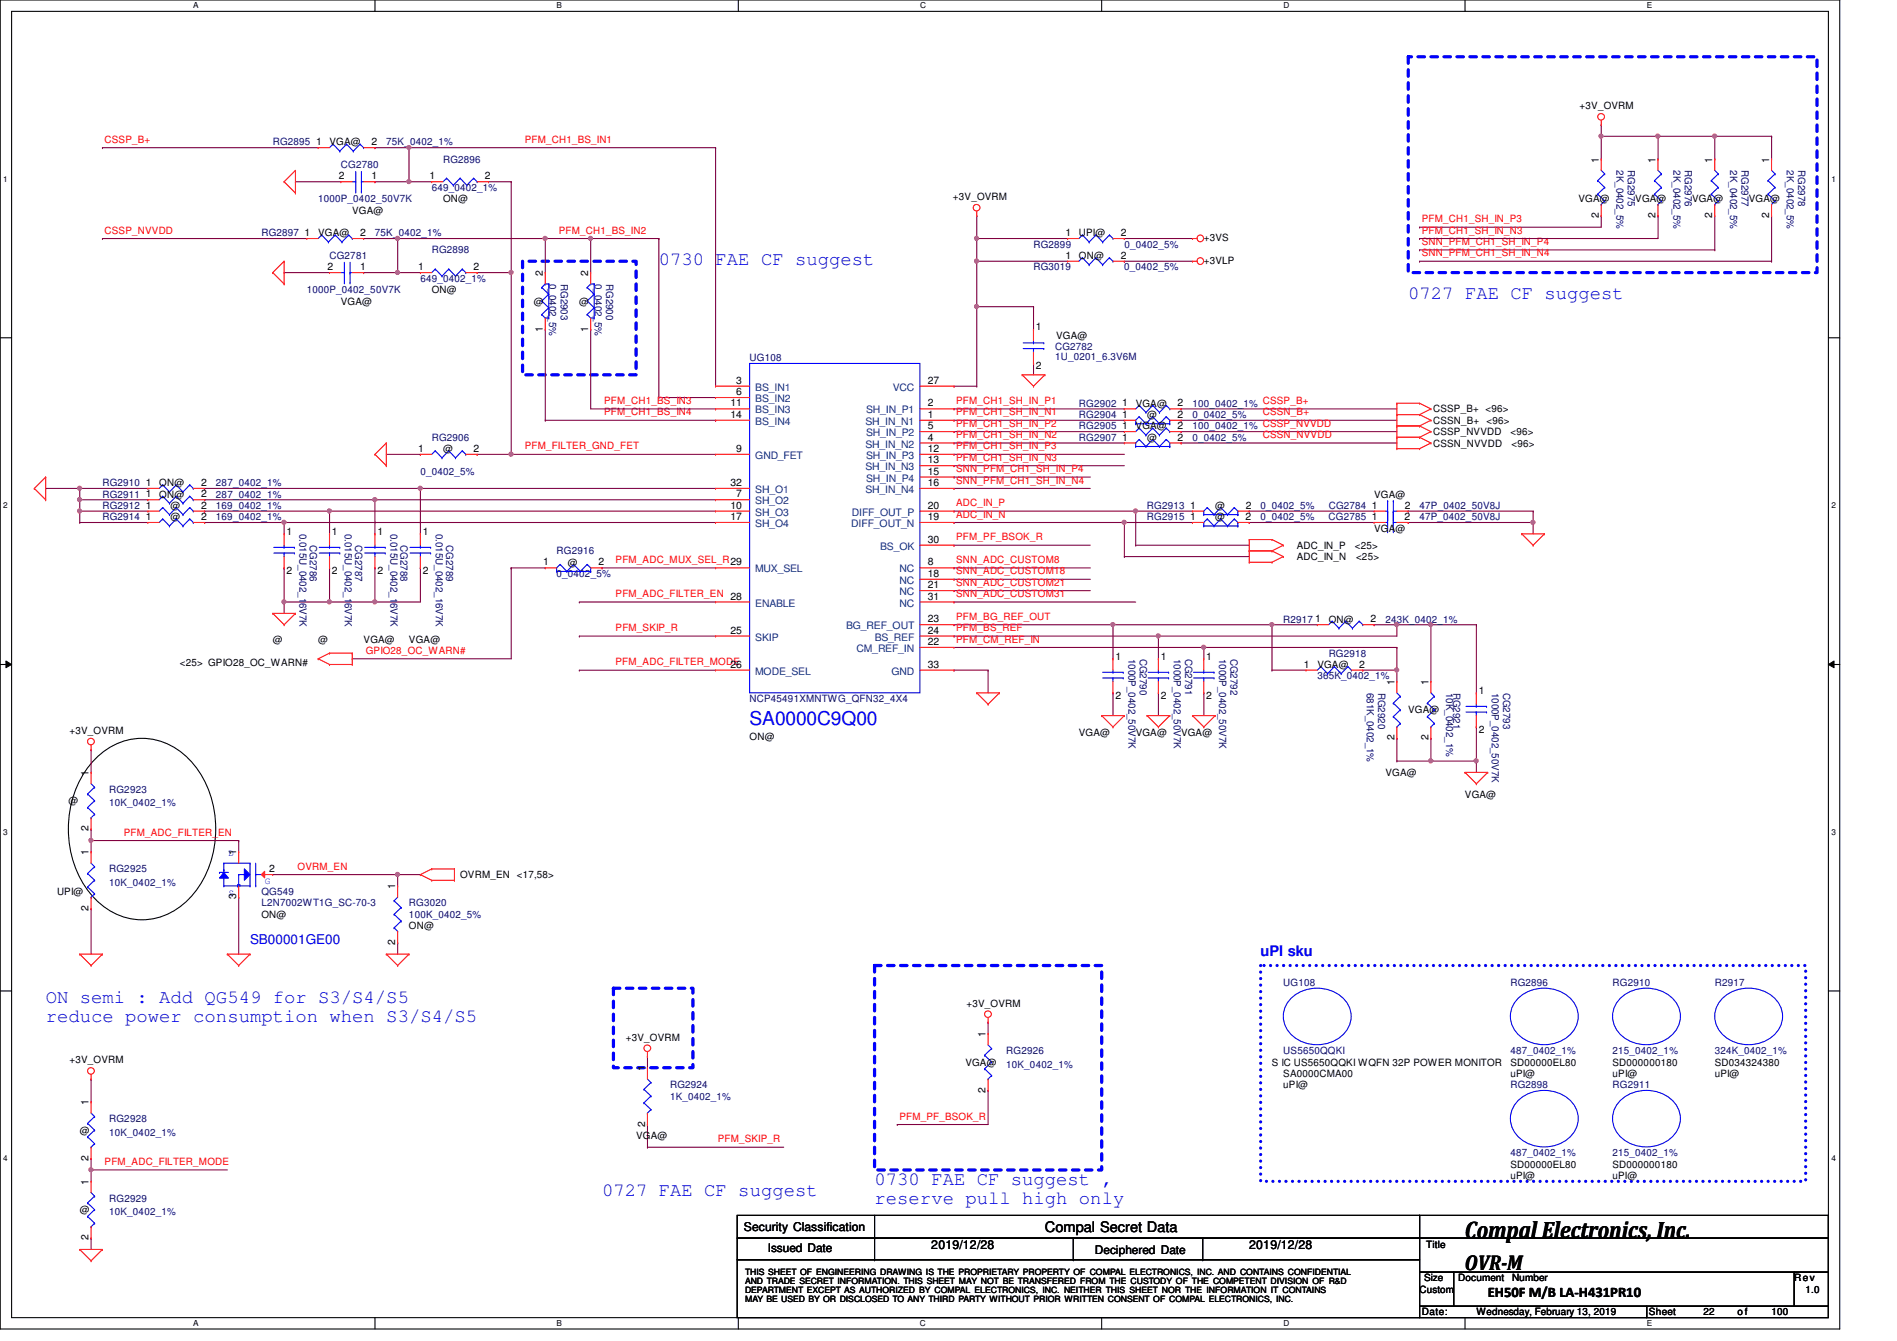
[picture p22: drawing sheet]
<svg xmlns="http://www.w3.org/2000/svg" width="297mm" height="210mm" viewBox="0 0 297 210" stroke-linecap="round" stroke-linejoin="round" font-family="sans-serif">
<defs><g id="words">
<text font-size="3.7" x="229.4" y="193.8">Compal Electronics, Inc.</text>
<text font-size="3.3" x="229.4" y="198.7">OVR-M</text>
<g font-size="3" fill="#00f">
<text x="103.2" y="41.5">0730 FAE CF suggest</text>
<text x="220.5" y="46.8">0727 FAE CF suggest</text>
<text x="117.4" y="113.5">SA0000C9Q00</text>
<text x="7.2" y="157.1">ON semi : Add QG549 for S3/S4/S5</text>
<text x="7.2" y="160">reduce power consumption when S3/S4/S5</text>
<text x="136.9" y="185.5">0730 FAE CF suggest ,</text>
<text x="94.3" y="187.3">0727 FAE CF suggest</text>
<text x="136.9" y="188.5">reserve pull high only</text>
</g>
<text font-size="2.3" fill="#00f" x="197.4" y="149.7">uPI sku</text>
<g font-size="2.3">
<text x="163.6" y="192.9">Compal Secret Data</text>
<text x="232.9" y="203.1">EH50F M/B LA-H431PR10</text>
</g>
<text font-size="2.1" fill="#00f" x="39.2" y="147.7">SB00001GE00</text>
<g font-size="1.9">
<text x="116.5" y="192.7">Security Classification</text>
<text x="120.2" y="196">Issued Date</text>
<text x="145.8" y="195.6">2019/12/28</text>
<text x="171.4" y="196.2">Deciphered Date</text>
<text x="195.6" y="195.6">2019/12/28</text>
</g>
<g font-size="1.6">
<text x="247.3" y="17.1">+3V_OVRM</text>
<text x="49.5" y="22.7">1</text>
<text x="51.6" y="22.8">VGA@</text>
<text x="58.2" y="22.7">2</text>
<text x="53" y="28.1">2</text>
<text x="58.2" y="28.1">1</text>
<text x="67.3" y="28.1">1</text>
<text x="75.9" y="28.1">2</text>
<text x="250.3" y="25.4" transform="rotate(-90 250.3 25.4)">1</text>
<text x="259.2" y="25.4" transform="rotate(-90 259.2 25.4)">1</text>
<text x="268.1" y="25.4" transform="rotate(-90 268.1 25.4)">1</text>
<text x="277" y="25.4" transform="rotate(-90 277 25.4)">1</text>
<text x="55.2" y="33.4">VGA@</text>
<text x="69.4" y="31.7">ON@</text>
<text x="149.2" y="31.3">+3V_OVRM</text>
<text x="247.2" y="31.7">VGA@</text>
<text x="250.3" y="34.1" transform="rotate(-90 250.3 34.1)">2</text>
<text x="256.1" y="31.7">VGA@</text>
<text x="259.2" y="34.1" transform="rotate(-90 259.2 34.1)">2</text>
<text x="264.9" y="31.7">VGA@</text>
<text x="268.1" y="34.1" transform="rotate(-90 268.1 34.1)">2</text>
<text x="273.8" y="31.7">VGA@</text>
<text x="277" y="34.1" transform="rotate(-90 277 34.1)">2</text>
<text x="47.7" y="37">1</text>
<text x="49.8" y="37">VGA@</text>
<text x="56.4" y="37">2</text>
<text x="166.8" y="40.5">1</text>
<text x="166.8" y="37">1</text>
<text x="168.9" y="40.6">ON@</text>
<text x="168.9" y="37">UPI@</text>
<text x="175.5" y="40.5">2</text>
<text x="175.5" y="37">2</text>
<text x="188.5" y="37.7">+3VS</text>
<text x="188.5" y="41.3">+3VLP</text>
<text x="51.3" y="42.3">2</text>
<text x="53.4" y="47.7">VGA@</text>
<text x="56.4" y="42.3">1</text>
<text x="65.5" y="42.3">1</text>
<text x="67.6" y="45.9">ON@</text>
<text x="74.2" y="42.3">2</text>
<text x="83.6" y="47.7">@</text>
<text x="85" y="43.2" transform="rotate(-90 85 43.2)">2</text>
<text x="90.7" y="47.7">@</text>
<text x="92.1" y="43.2" transform="rotate(-90 92.1 43.2)">2</text>
<text x="85" y="51.9" transform="rotate(-90 85 51.9)">1</text>
<text x="92.1" y="51.9" transform="rotate(-90 92.1 51.9)">1</text>
<text x="162.2" y="51.7">1</text>
<text x="165.4" y="53">VGA@</text>
<text x="162.2" y="57.8">2</text>
<text x="114.4" y="65.4">14</text>
<text x="114.4" y="63.6">11</text>
<text x="115.3" y="60.1">3</text>
<text x="115.3" y="61.8">6</text>
<text x="145.3" y="60.1">27</text>
<text x="145.3" y="63.6">2</text>
<text x="145.3" y="65.4">1</text>
<text x="175.7" y="65.4">1</text>
<text x="175.7" y="63.6">1</text>
<text x="177.8" y="63.7">VGA@</text>
<text x="179.6" y="65.4">@</text>
<text x="184.4" y="65.4">2</text>
<text x="184.4" y="63.6">2</text>
<text x="224.4" y="64.6">CSSP_B+ &lt;96&gt;</text>
<text x="65.5" y="70.7">1</text>
<text x="69.4" y="70.8">@</text>
<text x="74.2" y="70.7">2</text>
<text x="115.3" y="70.7">9</text>
<text x="145.3" y="70.7">12</text>
<text x="145.3" y="67.2">5</text>
<text x="145.3" y="69">4</text>
<text x="175.7" y="67.2">1</text>
<text x="175.7" y="69">1</text>
<text x="177.8" y="67.2">VGA@</text>
<text x="179.6" y="69">@</text>
<text x="184.4" y="67.2">2</text>
<text x="184.4" y="69">2</text>
<text x="224.4" y="69.9">CSSN_NVVDD</text>
<text x="224.4" y="68.1">CSSP_NVVDD</text>
<text x="224.4" y="66.3">CSSN_B+</text>
<text x="232.8" y="66.3">&lt;96&gt;</text>
<text x="236.5" y="68.1">&lt;96&gt;</text>
<text x="236.7" y="69.9">&lt;96&gt;</text>
<text x="22.8" y="77.8">1</text>
<text x="22.8" y="76.1">1</text>
<text x="24.9" y="77.9">ON@</text>
<text x="24.9" y="76.1">ON@</text>
<text x="31.5" y="77.8">2</text>
<text x="31.5" y="76.1">2</text>
<text x="114.4" y="76.1">32</text>
<text x="115.3" y="77.8">7</text>
<text x="145.3" y="72.5">13</text>
<text x="145.3" y="74.3">15</text>
<text x="145.3" y="76.1">16</text>
<text x="215.2" y="77.9">VGA@</text>
<text x="22.8" y="79.6">1</text>
<text x="22.8" y="81.4">1</text>
<text x="26.7" y="79.7">@</text>
<text x="26.7" y="81.4">@</text>
<text x="31.5" y="79.6">2</text>
<text x="31.5" y="81.4">2</text>
<text x="44.9" y="83.7">1</text>
<text x="52" y="83.7">1</text>
<text x="59.1" y="83.7">1</text>
<text x="66.2" y="83.7">1</text>
<text x="114.4" y="81.4">17</text>
<text x="114.4" y="79.6">10</text>
<text x="145.3" y="81.4">19</text>
<text x="145.3" y="79.6">20</text>
<text x="186.4" y="81.4">1</text>
<text x="186.4" y="79.6">1</text>
<text x="190.3" y="81.4">@</text>
<text x="190.3" y="79.7">@</text>
<text x="195.1" y="81.4">2</text>
<text x="195.1" y="79.6">2</text>
<text x="214.8" y="81.4">1</text>
<text x="214.8" y="79.6">1</text>
<text x="215.2" y="83.2">VGA@</text>
<text x="219.9" y="81.4">2</text>
<text x="220" y="79.6">2</text>
<text x="44.9" y="89.8">2</text>
<text x="52" y="89.8">2</text>
<text x="59.1" y="89.8">2</text>
<text x="66.2" y="89.8">2</text>
<text x="85" y="88.5">1</text>
<text x="88.9" y="88.6">@</text>
<text x="93.7" y="88.5">2</text>
<text x="145.3" y="85">30</text>
<text x="145.3" y="88.5">8</text>
<text x="203.1" y="87.7">ADC_IN_N</text>
<text x="203.1" y="85.9">ADC_IN_P</text>
<text x="212.2" y="85.9">&lt;25&gt;</text>
<text x="212.3" y="87.7">&lt;25&gt;</text>
<text x="145.3" y="93.8">31</text>
<text x="145.3" y="92.1">21</text>
<text x="145.3" y="90.3">18</text>
<text x="42.7" y="100.7">@</text>
<text x="49.8" y="100.7">@</text>
<text x="56.9" y="100.7">VGA@</text>
<text x="64" y="100.7">VGA@</text>
<text x="114.4" y="99.2">25</text>
<text x="145.3" y="101">22</text>
<text x="145.3" y="97.4">23</text>
<text x="145.3" y="99.2">24</text>
<text x="205.9" y="97.4">1</text>
<text x="208" y="97.4">ON@</text>
<text x="214.6" y="97.4">2</text>
<text x="28.1" y="104.2">&lt;25&gt; GPIO28_OC_WARN#</text>
<text x="114.4" y="104.5">26</text>
<text x="145.3" y="104.5">33</text>
<text x="174.6" y="103.3">1</text>
<text x="181.8" y="103.3">1</text>
<text x="188.9" y="103.3">1</text>
<text x="204.2" y="104.5">1</text>
<text x="206.3" y="104.6">VGA@</text>
<text x="212.8" y="104.5">2</text>
<text x="218.3" y="107.2" transform="rotate(-90 218.3 107.2)">1</text>
<text x="223.7" y="107.2" transform="rotate(-90 223.7 107.2)">1</text>
<text x="174.6" y="109.3">2</text>
<text x="181.8" y="109.3">2</text>
<text x="188.9" y="109.3">2</text>
<text x="220.5" y="111.7">VGA@</text>
<text x="231.5" y="108.6">1</text>
<text x="10.9" y="114.9">+3V_OVRM</text>
<text x="117.4" y="115.8">ON@</text>
<text x="168.9" y="115.2">VGA@</text>
<text x="177.8" y="115.2">VGA@</text>
<text x="184.9" y="115.2">VGA@</text>
<text x="218.3" y="115.9" transform="rotate(-90 218.3 115.9)">2</text>
<text x="223.7" y="115.9" transform="rotate(-90 223.7 115.9)">2</text>
<text x="231.5" y="114.7">2</text>
<text x="10.7" y="125.9">@</text>
<text x="13.9" y="121.4" transform="rotate(-90 13.9 121.4)">1</text>
<text x="216.9" y="121.4">VGA@</text>
<text x="229.4" y="124.8">VGA@</text>
<text x="13.9" y="130.1" transform="rotate(-90 13.9 130.1)">2</text>
<text x="13.9" y="133.9" transform="rotate(-90 13.9 133.9)">1</text>
<text x="37" y="133.9" transform="rotate(-90 37 133.9)">1</text>
<text x="42.2" y="136.5">2</text>
<text x="72" y="137.5">OVRM_EN &lt;17,58&gt;</text>
<text x="8.9" y="140.1">UPI@</text>
<text x="13.9" y="142.6" transform="rotate(-90 13.9 142.6)">2</text>
<text x="37" y="140.8" transform="rotate(-90 37 140.8)">3</text>
<text x="40.9" y="143.7">ON@</text>
<text x="61.9" y="139.2" transform="rotate(-90 61.9 139.2)">1</text>
<text x="61.9" y="147.9" transform="rotate(-90 61.9 147.9)">2</text>
<text x="64" y="145.4">ON@</text>
<text x="151.3" y="157.6">+3V_OVRM</text>
<text x="10.9" y="166.4">+3V_OVRM</text>
<text x="98" y="162.9">+3V_OVRM</text>
<text x="101" y="167.7" transform="rotate(-90 101 167.7)">1</text>
<text x="151.2" y="166.8">VGA@</text>
<text x="154.3" y="162.3" transform="rotate(-90 154.3 162.3)">1</text>
<text x="199.2" y="166.8">S IC US5650QQKI WQFN 32P POWER MONITOR</text>
<text x="236.5" y="166.8">SD00000EL80</text>
<text x="252.5" y="166.8">SD000000180</text>
<text x="268.5" y="166.8">SD034324380</text>
<text x="13.9" y="173" transform="rotate(-90 13.9 173)">1</text>
<text x="154.3" y="171" transform="rotate(-90 154.3 171)">2</text>
<text x="200.9" y="170.3">uPI@</text>
<text x="200.9" y="168.6">SA0000CMA00</text>
<text x="236.5" y="168.6">uPI@</text>
<text x="252.5" y="168.6">uPI@</text>
<text x="268.5" y="168.6">uPI@</text>
<text x="12.5" y="177.4">@</text>
<text x="99.6" y="178.3">VGA@</text>
<text x="101" y="176.3" transform="rotate(-90 101 176.3)">2</text>
<text x="13.9" y="181.7" transform="rotate(-90 13.9 181.7)">2</text>
<text x="13.9" y="185.5" transform="rotate(-90 13.9 185.5)">1</text>
<text x="236.5" y="184.6">uPI@</text>
<text x="236.5" y="182.8">SD00000EL80</text>
<text x="252.5" y="184.6">uPI@</text>
<text x="252.5" y="182.8">SD000000180</text>
<text x="12.5" y="189.9">@</text>
<text x="13.9" y="194.1" transform="rotate(-90 13.9 194.1)">2</text>
<text x="223.3" y="195.4">Title</text>
<text x="222.3" y="202.3">Custom</text>
<text x="223" y="200.6">Size</text>
<text x="228.3" y="200.6">Document</text>
<text x="236.8" y="200.6">Number</text>
<text x="281" y="200.6">Rev</text>
<text x="282.7" y="202.3">1.0</text>
<text x="222.6" y="205.9">Date:</text>
<text x="231.2" y="205.9">Wednesday, February 13, 2019</text>
<text x="258.2" y="205.9">Sheet</text>
<text x="266.7" y="205.9">22</text>
<text x="272.1" y="205.9">o f</text>
<text x="277.4" y="205.9">100</text>
</g>
<g font-size="1.6" fill="#f00">
<text x="16.4" y="22.4">CSSP_B+</text>
<text x="82.2" y="22.4">PFM_CH1_BS_IN1</text>
<text x="222.6" y="34.8">PFM_CH1_SH_IN_P3</text>
<text x="16.4" y="36.6">CSSP_NVVDD</text>
<text x="87.5" y="36.6">PFM_CH1_BS_IN2</text>
<text x="222.6" y="40.1">SNN_PFM_CH1_SH_IN_N4</text>
<text x="222.6" y="36.6">PFM_CH1_SH_IN_N3</text>
<text x="222.6" y="38.4">SNN_PFM_CH1_SH_IN_P4</text>
<text x="94.6" y="63.2">PFM_CH1_BS_IN3</text>
<text x="94.6" y="65">PFM_CH1_BS_IN4</text>
<text x="149.7" y="65">PFM_CH1_SH_IN_N1</text>
<text x="149.7" y="63.2">PFM_CH1_SH_IN_P1</text>
<text x="197.7" y="65">CSSN_B+</text>
<text x="197.7" y="63.2">CSSP_B+</text>
<text x="82.2" y="70.4">PFM_FILTER_GND_FET</text>
<text x="149.7" y="70.4">PFM_CH1_SH_IN_P3</text>
<text x="149.7" y="68.6">PFM_CH1_SH_IN_N2</text>
<text x="149.7" y="66.8">PFM_CH1_SH_IN_P2</text>
<text x="197.7" y="68.6">CSSN_NVVDD</text>
<text x="197.7" y="66.8">CSSP_NVVDD</text>
<text x="149.7" y="75.7">SNN_PFM_CH1_SH_IN_N4</text>
<text x="149.7" y="73.9">SNN_PFM_CH1_SH_IN_P4</text>
<text x="149.7" y="72.1">PFM_CH1_SH_IN_N3</text>
<text x="149.7" y="81">ADC_IN_N</text>
<text x="149.7" y="79.2">ADC_IN_P</text>
<text x="96.4" y="88.1">PFM_ADC_MUX_SEL_R29</text>
<text x="149.7" y="89.9">SNN_ADC_CUSTOM18</text>
<text x="149.7" y="88.1">SNN_ADC_CUSTOM8</text>
<text x="149.7" y="84.6">PFM_PF_BSOK_R</text>
<text x="96.4" y="93.5">PFM_ADC_FILTER_EN 28</text>
<text x="149.7" y="93.5">SNN_ADC_CUSTOM31</text>
<text x="149.7" y="91.7">SNN_ADC_CUSTOM21</text>
<text x="96.4" y="98.8">PFM_SKIP_R</text>
<text x="149.7" y="100.6">PFM_CM_REF_IN</text>
<text x="149.7" y="98.8">PFM_BS_REF</text>
<text x="149.7" y="97">PFM_BG_REF_OUT</text>
<text x="57.3" y="102.4">GPIO28_OC_WARN#</text>
<text x="96.4" y="104.1">PFM_ADC_FILTER_MODE</text>
<text x="19.4" y="130.8">PFM_ADC_FILTER_EN</text>
<text x="46.6" y="136.1">OVRM_EN</text>
<text x="112.4" y="178.8">PFM_SKIP_R</text>
<text x="140.8" y="175.3">PFM_PF_BSOK_R</text>
<text x="16.4" y="182.4">PFM_ADC_FILTER_MODE</text>
</g>
<g font-size="1.6" fill="#000080">
<text x="42.7" y="22.8">RG2895</text>
<text x="60.5" y="22.8">75K_0402_1%</text>
<text x="53.4" y="26.3">CG2780</text>
<text x="67.6" y="29.9">649_0402_1%</text>
<text x="69.4" y="25.4">RG2896</text>
<text x="253.1" y="26.7" transform="rotate(90 253.1 26.7)">2K_0402_5%</text>
<text x="254.9" y="26.7" transform="rotate(90 254.9 26.7)">RG2975</text>
<text x="262" y="26.7" transform="rotate(90 262 26.7)">2K_0402_5%</text>
<text x="263.8" y="26.7" transform="rotate(90 263.8 26.7)">RG2976</text>
<text x="270.9" y="26.7" transform="rotate(90 270.9 26.7)">2K_0402_5%</text>
<text x="272.7" y="26.7" transform="rotate(90 272.7 26.7)">RG2977</text>
<text x="279.8" y="26.7" transform="rotate(90 279.8 26.7)">2K_0402_5%</text>
<text x="281.6" y="26.7" transform="rotate(90 281.6 26.7)">RG2978</text>
<text x="49.8" y="31.7">1000P_0402_50V7K</text>
<text x="40.9" y="37">RG2897</text>
<text x="51.6" y="40.6">CG2781</text>
<text x="58.7" y="37">75K_0402_1%</text>
<text x="67.6" y="39.7">RG2898</text>
<text x="161.8" y="38.8">RG2899</text>
<text x="176.1" y="38.8">0_0402_5%</text>
<text x="48" y="45.9">1000P_0402_50V7K</text>
<text x="65.8" y="44.1">649_0402_1%</text>
<text x="86" y="44.4" transform="rotate(90 86 44.4)">0_0402_5%</text>
<text x="87.8" y="44.4" transform="rotate(90 87.8 44.4)">RG2903</text>
<text x="93.1" y="44.4" transform="rotate(90 93.1 44.4)">0_0402_5%</text>
<text x="94.9" y="44.4" transform="rotate(90 94.9 44.4)">RG2900</text>
<text x="161.8" y="42.3">RG3019</text>
<text x="176" y="42.3">0_0402_5%</text>
<text x="117.4" y="56.6">UG108</text>
<text x="165.2" y="54.8">CG2782</text>
<text x="165.2" y="56.4">1U_0201_6.3V6M</text>
<text x="168.9" y="65.4">RG2904</text>
<text x="168.9" y="63.7">RG2902</text>
<text x="186.7" y="65.4">0_0402_5%</text>
<text x="186.7" y="63.7">100_0402_1%</text>
<text x="67.6" y="69">RG2906</text>
<text x="168.9" y="67.2">RG2905</text>
<text x="168.9" y="69">RG2907</text>
<text x="186.7" y="67.2">100_0402_1%</text>
<text x="186.7" y="69">0_0402_5%</text>
<text x="16" y="77.9">RG2911</text>
<text x="16" y="76.1">RG2910</text>
<text x="33.8" y="77.9">287_0402_1%</text>
<text x="33.8" y="76.1">287_0402_1%</text>
<text x="65.8" y="74.3">0_0402_5%</text>
<text x="16" y="79.7">RG2912</text>
<text x="16" y="81.4">RG2914</text>
<text x="33.8" y="79.7">169_0402_1%</text>
<text x="33.8" y="81.4">169_0402_1%</text>
<text x="46.9" y="83.6" transform="rotate(90 46.9 83.6)">0.015U_0402_16V7K</text>
<text x="54" y="83.6" transform="rotate(90 54 83.6)">0.015U_0402_16V7K</text>
<text x="61.1" y="83.6" transform="rotate(90 61.1 83.6)">0.015U_0402_16V7K</text>
<text x="68.2" y="83.6" transform="rotate(90 68.2 83.6)">0.015U_0402_16V7K</text>
<text x="179.6" y="81.4">RG2915</text>
<text x="179.6" y="79.7">RG2913</text>
<text x="197.4" y="81.4">0_0402_5%</text>
<text x="197.4" y="79.7">0_0402_5%</text>
<text x="208" y="81.4">CG2785</text>
<text x="208.1" y="79.7">CG2784</text>
<text x="222.3" y="81.4">47P_0402_50V8J</text>
<text x="222.3" y="79.7">47P_0402_50V8J</text>
<text x="48.5" y="85.3" transform="rotate(90 48.5 85.3)">CG2786</text>
<text x="55.6" y="85.3" transform="rotate(90 55.6 85.3)">CG2787</text>
<text x="62.7" y="85.3" transform="rotate(90 62.7 85.3)">CG2788</text>
<text x="69.8" y="85.3" transform="rotate(90 69.8 85.3)">CG2789</text>
<text x="87.2" y="86.8">RG2916</text>
<text x="87.2" y="90.3">0_0402_5%</text>
<text x="200.9" y="97.4">R2917</text>
<text x="216.9" y="97.4">243K_0402_1%</text>
<text x="176.7" y="103.1" transform="rotate(90 176.7 103.1)">1000P_0402_50V7K</text>
<text x="178.5" y="103.1" transform="rotate(90 178.5 103.1)">CG2790</text>
<text x="183.8" y="103.1" transform="rotate(90 183.8 103.1)">1000P_0402_50V7K</text>
<text x="185.6" y="103.1" transform="rotate(90 185.6 103.1)">CG2791</text>
<text x="190.9" y="103.1" transform="rotate(90 190.9 103.1)">1000P_0402_50V7K</text>
<text x="192.7" y="103.1" transform="rotate(90 192.7 103.1)">CG2792</text>
<text x="206.3" y="106.3">365K_0402_1%</text>
<text x="208.1" y="102.8">RG2918</text>
<text x="117.4" y="109.9">NCP45491XMNTWG_QFN32_4X4</text>
<text x="214" y="108.5" transform="rotate(90 214 108.5)">681K_0402_1%</text>
<text x="215.8" y="108.5" transform="rotate(90 215.8 108.5)">RG2920</text>
<text x="226.5" y="108.4" transform="rotate(90 226.5 108.4)">10K_0402_1%</text>
<text x="227.6" y="108.4" transform="rotate(90 227.6 108.4)">RG2921</text>
<text x="233.6" y="108.4" transform="rotate(90 233.6 108.4)">1000P_0402_50V7K</text>
<text x="235.4" y="108.4" transform="rotate(90 235.4 108.4)">CG2793</text>
<text x="17.1" y="124.1">RG2923</text>
<text x="17.1" y="126.2">10K_0402_1%</text>
<text x="17.1" y="136.6">RG2925</text>
<text x="17.1" y="138.7">10K_0402_1%</text>
<text x="40.9" y="140.1">QG549</text>
<text x="40.9" y="141.9">L2N7002WT1G_SC-70-3</text>
<text x="64" y="141.9">RG3020</text>
<text x="64" y="143.7">100K_0402_5%</text>
<text x="200.9" y="154.3">UG108</text>
<text x="236.5" y="154.3">RG2896</text>
<text x="252.5" y="154.3">RG2910</text>
<text x="268.5" y="154.3">R2917</text>
<text x="157.6" y="165">RG2926</text>
<text x="157.6" y="167.1">10K_0402_1%</text>
<text x="200.9" y="165">US5650QQKI</text>
<text x="236.5" y="165">487_0402_1%</text>
<text x="252.5" y="165">215_0402_1%</text>
<text x="268.5" y="165">324K_0402_1%</text>
<text x="104.9" y="170.3">RG2924</text>
<text x="104.9" y="172.1">1K_0402_1%</text>
<text x="236.5" y="170.3">RG2898</text>
<text x="252.5" y="170.3">RG2911</text>
<text x="17.1" y="175.7">RG2928</text>
<text x="17.1" y="177.8">10K_0402_1%</text>
<text x="236.5" y="181">487_0402_1%</text>
<text x="252.5" y="181">215_0402_1%</text>
<text x="17.1" y="188.1">RG2929</text>
<text x="17.1" y="190.2">10K_0402_1%</text>
</g>
<g font-size="1.6" fill="#004080">
<text x="118.3" y="61.2">BS_IN1</text>
<text x="118.3" y="64.7">BS_IN3</text>
<text x="118.3" y="62.9">BS_IN2</text>
<text x="135.6" y="64.7">SH_IN_P1</text>
<text x="139.8" y="61.2">VCC</text>
<text x="118.3" y="66.5">BS_IN4</text>
<text x="118.3" y="71.8">GND_FET</text>
<text x="135.5" y="70.1">SH_IN_N2</text>
<text x="135.5" y="66.5">SH_IN_N1</text>
<text x="135.6" y="71.8">SH_IN_P3</text>
<text x="135.6" y="68.3">SH_IN_P2</text>
<text x="118.3" y="77.2">SH_O1</text>
<text x="135.5" y="73.6">SH_IN_N3</text>
<text x="135.5" y="77.2">SH_IN_N4</text>
<text x="135.6" y="75.4">SH_IN_P4</text>
<text x="118.3" y="78.9">SH_O2</text>
<text x="118.3" y="82.5">SH_O4</text>
<text x="118.3" y="80.7">SH_O3</text>
<text x="133.3" y="82.5">DIFF_OUT_N</text>
<text x="133.4" y="80.7">DIFF_OUT_P</text>
<text x="118.3" y="89.6">MUX_SEL</text>
<text x="137.8" y="86.1">BS_OK</text>
<text x="140.9" y="89.6">NC</text>
<text x="118.3" y="94.9">ENABLE</text>
<text x="140.9" y="94.9">NC</text>
<text x="140.9" y="93.2">NC</text>
<text x="140.9" y="91.4">NC</text>
<text x="118.3" y="100.3">SKIP</text>
<text x="132.5" y="98.5">BG_REF_OUT</text>
<text x="137" y="100.3">BS_REF</text>
<text x="118.3" y="105.6">MODE_SEL</text>
<text x="134.1" y="102.1">CM_REF_IN</text>
<text x="139.6" y="105.6">GND</text>
</g>
<g font-size="1.5" fill="#00f">
<text x="35.8" y="134">D</text>
<text x="35.8" y="140.2">S</text>
<text x="41.5" y="138.3">G</text>
</g>
<g font-size="1.4">
<text x="116.7" y="199.6">THIS SHEET OF ENGINEERING DRAWING IS THE PROPRIETARY PROPERTY OF COMPAL ELECTRONICS, INC. AND CONTAINS CONFIDENTIAL</text>
<text x="116.7" y="201">AND TRADE SECRET INFORMATION. THIS SHEET MAY NOT BE TRANSFERED FROM THE CUSTODY OF THE COMPETENT DIVISION OF R&amp;D</text>
<text x="116.7" y="202.4">DEPARTMENT EXCEPT AS AUTHORIZED BY COMPAL ELECTRONICS, INC. NEITHER THIS SHEET NOR THE INFORMATION IT CONTAINS</text>
<text x="116.7" y="203.8">MAY BE USED BY OR DISCLOSED TO ANY THIRD PARTY WITHOUT PRIOR WRITTEN CONSENT OF COMPAL ELECTRONICS, INC.</text>
</g>
<g font-size="1.3">
<text x="30.3" y="1.3">A</text>
<text x="87.2" y="1.3">B</text>
<text x="144.1" y="1.3">C</text>
<text x="201" y="1.3">D</text>
<text x="257.8" y="1.3">E</text>
<text x=".5" y="28.4">1</text>
<text x="286.8" y="28.4">1</text>
<text x=".5" y="79.5">2</text>
<text x="286.8" y="79.5">2</text>
<text x=".5" y="130.7">3</text>
<text x="286.8" y="130.7">3</text>
<text x=".5" y="181.8">4</text>
<text x="286.8" y="181.8">4</text>
<text x="30.3" y="207.6">A</text>
<text x="87.2" y="207.6">B</text>
<text x="144.1" y="207.6">C</text>
<text x="201" y="207.6">D</text>
<text x="257.8" y="207.6">E</text>
</g>
</g></defs>
<path d="M0 0h288.1v208h-288.1zM1.8 1.8h284.5v204.4h-284.5z" fill="none" stroke="#000" stroke-width=".17"/>
<g fill="#fff">
<path d="M30.3 .2h.8v1.4h-.8z"/>
<path d="M30.3 206.4h.8v1.4h-.8z"/>
</g>
<path d="M58.7 0v1.8M58.7 206.2v1.8" fill="none" stroke="#000" stroke-width=".17"/>
<g fill="#fff">
<path d="M87.2 .2h.8v1.4h-.8z"/>
<path d="M87.2 206.4h.8v1.4h-.8z"/>
</g>
<path d="M115.6 0v1.8M115.6 206.2v1.8" fill="none" stroke="#000" stroke-width=".17"/>
<g fill="#fff">
<path d="M144.1 .2h.8v1.4h-.8z"/>
<path d="M144.1 206.4h.8v1.4h-.8z"/>
</g>
<path d="M172.5 0v1.8M172.5 206.2v1.8" fill="none" stroke="#000" stroke-width=".17"/>
<g fill="#fff">
<path d="M201 .2h.8v1.4h-.8z"/>
<path d="M201 206.4h.8v1.4h-.8z"/>
</g>
<path d="M229.4 0v1.8M229.4 206.2v1.8" fill="none" stroke="#000" stroke-width=".17"/>
<g fill="#fff">
<path d="M257.8 .2h.9v1.4h-.9z"/>
<path d="M257.8 206.4h.9v1.4h-.9z"/>
<path d="M.5 27.3h.7v1.4h-.7z"/>
<path d="M286.8 27.3h.6v1.4h-.6z"/>
<path d="M.5 78.4h.7v1.4h-.7z"/>
<path d="M286.8 78.4h.6v1.4h-.6z"/>
</g>
<path d="M0 52.9h1.8M286.3 52.9h1.8" fill="none" stroke="#000" stroke-width=".17"/>
<g fill="#fff">
<path d="M.5 129.5h.7v1.4h-.7z"/>
<path d="M286.8 129.5h.6v1.4h-.6z"/>
</g>
<path d="M0 104h1.8M286.3 104h1.8" fill="none" stroke="#000" stroke-width=".17"/>
<path d="M.9 103.5l.9 .5-.9 .5zM286.3 104l.9-.5v1z" fill="#000"/>
<path d="M.9 103.5l.9 .5-.9 .5zM286.3 104l.9-.5v1z" fill="none" stroke="#000" stroke-width=".16"/>
<g fill="#fff">
<path d="M.5 180.6h.7v1.4h-.7z"/>
<path d="M286.8 180.6h.6v1.4h-.6z"/>
</g>
<path d="M15.4 118.3a9.9 9.9 0 0 1 14.6 .9 16.5 16.5 0 0 1 0 21.1 10 10 0 0 1-15.5 0 16.5 16.5 0 0 1 0-21.1zM0 155.1h1.8M286.3 155.1h1.8" fill="none" stroke="#000" stroke-width=".17"/>
<path d="M220.5 8.9h64v33.8h-64zM81.8 40.9h17.8v17.8h-17.8zM96.1 154.7h12.4v12.4h-12.4zM136.9 151.1h35.6v32h-35.6z" fill="none" stroke="#00f" stroke-width=".51" stroke-dasharray="1 1"/>
<path d="M197.4 151.1h85.3v33.8h-85.3z" fill="none" stroke="#00f" stroke-width=".51" stroke-dasharray="0 1"/>
<g fill="none" stroke="#800040" stroke-width=".17">
<path d="M16 37.3h.1M16 37.3h32M16 23.1h.1M16 23.1h33.8M46.3 28.4h.1M46.3 28.4h7.1M56.9 37.3h.1M56.9 37.3h5.4M58.7 28.4h.1M58.7 23.1h.1M58.7 23.1h5.3M64 23.1h.1"/>
<path d="M64 23.1v5.3h-5.3M76.5 28.4h.1M76.5 28.4h3.5M80 28.4h.1M80 28.4v14.3M103.2 37.3h.1M103.2 37.3v24.9M112.1 23.1h.1M112.1 23.1v37.4M60.5 71.1h5.3M65.8 71.1h.1M74.7 71.1h.1"/>
<path d="M80 71.1h.1M103.2 62.2h.1M103.2 62.2h8.9M112.1 71.1h-37.4"/>
</g>
<circle cx="64" cy="28.4" r=".32" fill="#f0f"/>
<circle cx="64" cy="28.4" r=".32" fill="none" stroke="#f0f" stroke-width=".17"/>
<path d="M64 23.1h.1M64 23.1h48.1" fill="none" stroke="#800040" stroke-width=".17"/>
<circle cx="64" cy="23.1" r=".32" fill="#f0f"/>
<circle cx="64" cy="23.1" r=".32" fill="none" stroke="#f0f" stroke-width=".17"/>
<path d="M62.3 37.3h.1M62.3 37.3v5.4M64 28.4h.1M64 28.4h3.6M44.5 42.7h.1M44.5 42.7h7.1M56.9 42.7h.1M56.9 42.7h8.9M62.3 42.7h.1" fill="none" stroke="#800040" stroke-width=".17"/>
<circle cx="62.2" cy="42.6" r=".32" fill="#f0f"/>
<circle cx="62.2" cy="42.6" r=".32" fill="none" stroke="#f0f" stroke-width=".17"/>
<path d="M62.3 37.3h23.1M85.4 37.3h.1" fill="none" stroke="#800040" stroke-width=".17"/>
<circle cx="62.2" cy="37.3" r=".32" fill="#f0f"/>
<circle cx="62.2" cy="37.3" r=".32" fill="none" stroke="#f0f" stroke-width=".17"/>
<circle cx="85.4" cy="37.3" r=".32" fill="#f0f"/>
<circle cx="85.4" cy="37.3" r=".32" fill="none" stroke="#f0f" stroke-width=".17"/>
<path d="M74.7 42.7h.1M74.7 42.7h5.3v28.4M80 71.1h.1" fill="none" stroke="#800040" stroke-width=".17"/>
<circle cx="80" cy="42.6" r=".32" fill="#f0f"/>
<circle cx="80" cy="42.6" r=".32" fill="none" stroke="#f0f" stroke-width=".17"/>
<circle cx="80" cy="71.1" r=".32" fill="#f0f"/>
<circle cx="80" cy="71.1" r=".32" fill="none" stroke="#f0f" stroke-width=".17"/>
<path d="M12.5 76.5h.1M12.5 76.5h10.7M32 76.5h.1M32 76.5h33.8M85.4 65.8h26.7M112.1 65.8h.1" fill="none" stroke="#800040" stroke-width=".17"/>
<circle cx="12.5" cy="76.4" r=".32" fill="#f0f"/>
<circle cx="12.5" cy="76.4" r=".32" fill="none" stroke="#f0f" stroke-width=".17"/>
<g fill="none" stroke="#800040" stroke-width=".17">
<path d="M7.2 76.5h.1M7.2 76.5h5.3M12.5 78.2h.1M12.5 76.5h.1M12.5 78.2h10.7M12.5 76.5v3.5M32 78.2h.1M32 78.2h26.7M12.5 80h.1M12.5 81.8h.1M12.5 80h10.7M12.5 81.8h10.7"/>
<path d="M32 80h.1M32 81.8h.1M32 80h19.6M32 81.8h12.5"/>
</g>
<circle cx="12.5" cy="80" r=".32" fill="#f0f"/>
<circle cx="12.5" cy="80" r=".32" fill="none" stroke="#f0f" stroke-width=".17"/>
<circle cx="12.5" cy="78.2" r=".32" fill="#f0f"/>
<circle cx="12.5" cy="78.2" r=".32" fill="none" stroke="#f0f" stroke-width=".17"/>
<path d="M12.5 80h.1M12.5 80v1.8M44.5 81.8h.1M44.5 81.8v1.8M44.5 81.8h67.6" fill="none" stroke="#800040" stroke-width=".17"/>
<circle cx="44.5" cy="81.8" r=".32" fill="#f0f"/>
<circle cx="44.5" cy="81.8" r=".32" fill="none" stroke="#f0f" stroke-width=".17"/>
<path d="M44.5 88.9h.1M44.5 88.9v5.3" fill="none" stroke="#800040" stroke-width=".17"/>
<circle cx="44.5" cy="94.2" r=".32" fill="#f0f"/>
<circle cx="44.5" cy="94.2" r=".32" fill="none" stroke="#f0f" stroke-width=".17"/>
<path d="M51.6 88.9h.1M51.6 80h.1M51.6 80v3.6M51.6 88.9v5.3M51.6 80h60.5M65.8 88.9h.1M65.8 88.9v5.3" fill="none" stroke="#800040" stroke-width=".17"/>
<circle cx="51.6" cy="80" r=".32" fill="#f0f"/>
<circle cx="51.6" cy="80" r=".32" fill="none" stroke="#f0f" stroke-width=".17"/>
<path d="M58.7 78.2h.1M58.7 78.2v5.4M58.7 78.2h53.4" fill="none" stroke="#800040" stroke-width=".17"/>
<circle cx="58.7" cy="78.2" r=".32" fill="#f0f"/>
<circle cx="58.7" cy="78.2" r=".32" fill="none" stroke="#f0f" stroke-width=".17"/>
<path d="M65.8 76.5h.1M65.8 76.5v7.1M65.8 76.5h46.3" fill="none" stroke="#800040" stroke-width=".17"/>
<circle cx="65.8" cy="76.4" r=".32" fill="#f0f"/>
<circle cx="65.8" cy="76.4" r=".32" fill="none" stroke="#f0f" stroke-width=".17"/>
<path d="M44.5 94.2h.1M44.5 94.2h21.3M44.5 94.2v1.8M51.6 94.2h.1M58.7 88.9h.1M58.7 94.2h.1M58.7 88.9v5.3" fill="none" stroke="#800040" stroke-width=".17"/>
<circle cx="58.7" cy="94.2" r=".32" fill="#f0f"/>
<circle cx="58.7" cy="94.2" r=".32" fill="none" stroke="#f0f" stroke-width=".17"/>
<circle cx="51.6" cy="94.2" r=".32" fill="#f0f"/>
<circle cx="51.6" cy="94.2" r=".32" fill="none" stroke="#f0f" stroke-width=".17"/>
<path d="M90.7 94.2h.1M90.7 94.2h21.4M94.3 88.9h.1M94.3 88.9h17.8M14.3 117.3h.1M14.3 117.3v3.6M14.3 129.8h.1M14.3 129.8v3.5M14.3 131.6h.1M14.3 131.6h23.1M14.3 142.2h.1M14.3 142.2v7.2" fill="none" stroke="#800040" stroke-width=".17"/>
<circle cx="14.2" cy="131.5" r=".32" fill="#f0f"/>
<circle cx="14.2" cy="131.5" r=".32" fill="none" stroke="#f0f" stroke-width=".17"/>
<path d="M90.7 99.6h.1M90.7 99.6h21.4M90.7 104.9h.1M90.7 104.9h21.4M14.3 168.9h.1M14.3 168.9v3.6M14.3 193.8h.1M14.3 181.4h.1M14.3 183.1h.1M14.3 181.4v3.5M14.3 193.8v1.8M14.3 183.1h21.3" fill="none" stroke="#800040" stroke-width=".17"/>
<circle cx="14.2" cy="183.1" r=".32" fill="#f0f"/>
<circle cx="14.2" cy="183.1" r=".32" fill="none" stroke="#f0f" stroke-width=".17"/>
<g fill="none" stroke="#800040" stroke-width=".17">
<path d="M152.9 48h.1M152.9 48h8.9M161.8 56.9h.1M161.8 48h.1M161.8 48v3.6M161.8 56.9v1.8M149.4 76.5h.1M149.4 76.5h21.3M149.4 74.7h.1M149.4 74.7h21.3M149.4 72.9h.1M149.4 72.9h26.7"/>
<path d="M149.4 71.1h.1M149.4 71.1h26.7M149.4 69.3h.1M149.4 69.3h26.7M149.4 67.6h.1M149.4 67.6h26.7M149.4 65.8h.1M149.4 65.8h26.7M149.4 60.5h.1M149.4 64h.1M149.4 60.5h3.5M149.4 64h26.7"/>
<path d="M184.9 69.3h.1M184.9 69.3h33.8M184.9 67.6h.1M184.9 67.6h33.8M184.9 65.8h.1M184.9 65.8h33.8M184.9 64h.1M184.9 64h33.8M149.4 81.8h.1M149.4 81.8h26.7M149.4 80h.1M149.4 80h28.4"/>
<path d="M195.6 80h.1M195.6 81.8h.1M195.6 80h19.6M195.6 81.8h19.6M220.5 80h.1M220.5 81.8h.1M220.5 80h19.6M240.1 80h.1M240.1 80v1.8h-19.6M101.4 176h.1M101.4 165.4h.1M101.4 165.4v1.7"/>
<path d="M101.4 176v3.6M101.4 179.6h.1M101.4 179.6h21.3"/>
</g>
<circle cx="240" cy="81.8" r=".32" fill="#f0f"/>
<circle cx="240" cy="81.8" r=".32" fill="none" stroke="#f0f" stroke-width=".17"/>
<path d="M177.8 80h.1M177.8 85.3h.1M177.8 80v5.3M177.8 85.3h17.8M177.8 80h8.9M240.1 81.8h.1M240.1 81.8v1.8" fill="none" stroke="#800040" stroke-width=".17"/>
<circle cx="177.8" cy="80" r=".32" fill="#f0f"/>
<circle cx="177.8" cy="80" r=".32" fill="none" stroke="#f0f" stroke-width=".17"/>
<path d="M176.1 81.8h.1M176.1 87.1h.1M176.1 81.8v5.3M176.1 87.1h19.5M176.1 81.8h10.6" fill="none" stroke="#800040" stroke-width=".17"/>
<circle cx="176" cy="81.8" r=".32" fill="#f0f"/>
<circle cx="176" cy="81.8" r=".32" fill="none" stroke="#f0f" stroke-width=".17"/>
<g fill="none" stroke="#800040" stroke-width=".17">
<path d="M149.4 97.8h.1M149.4 97.8h24.9M149.4 94.2h.1M149.4 94.2h28.4M149.4 92.5h.1M149.4 92.5h21.3M149.4 90.7h.1M149.4 90.7h21.3M149.4 88.9h.1M149.4 88.9h21.3M149.4 85.3h.1M149.4 85.3h21.3"/>
<path d="M231.2 97.8h.1M231.2 97.8v10.7M231.2 113.8h.1M231.2 113.8v5.3M140.5 176h.1M154.7 160h.1M154.7 160v1.8M154.7 170.7h.1M154.7 170.7v5.3h-14.2"/>
</g>
<circle cx="231.1" cy="119.1" r=".32" fill="#f0f"/>
<circle cx="231.1" cy="119.1" r=".32" fill="none" stroke="#f0f" stroke-width=".17"/>
<path d="M224.1 97.8h.1M224.1 97.8v8.9" fill="none" stroke="#800040" stroke-width=".17"/>
<circle cx="224" cy="97.8" r=".32" fill="#f0f"/>
<circle cx="224" cy="97.8" r=".32" fill="none" stroke="#f0f" stroke-width=".17"/>
<path d="M149.4 99.6h.1M149.4 99.6h32M215.2 97.8h.1M215.2 97.8h3.5M224.1 97.8h.1M224.1 97.8h7.1M224.1 119.1h.1M224.1 119.1h7.1M231.2 119.1h.1M231.2 119.1v1.8" fill="none" stroke="#800040" stroke-width=".17"/>
<circle cx="218.7" cy="97.8" r=".32" fill="#f0f"/>
<circle cx="218.7" cy="97.8" r=".32" fill="none" stroke="#f0f" stroke-width=".17"/>
<path d="M199.2 97.8h.1M199.2 97.8v7.1M199.2 97.8h7.1M199.2 104.9h.1M199.2 104.9h5.3M218.7 104.9h.1M218.7 104.9v1.8" fill="none" stroke="#800040" stroke-width=".17"/>
<circle cx="218.7" cy="104.9" r=".32" fill="#f0f"/>
<circle cx="218.7" cy="104.9" r=".32" fill="none" stroke="#f0f" stroke-width=".17"/>
<path d="M213.4 104.9h.1M213.4 104.9h5.3M218.7 119.1h.1M224.1 115.6h.1M224.1 115.6v3.5h-5.4" fill="none" stroke="#800040" stroke-width=".17"/>
<circle cx="224" cy="119.1" r=".32" fill="#f0f"/>
<circle cx="224" cy="119.1" r=".32" fill="none" stroke="#f0f" stroke-width=".17"/>
<path d="M174.3 97.8h.1M174.3 97.8v5.3M174.3 97.8h24.9M149.4 101.3h39.1M188.5 101.3h.1M218.7 101.3h.1M218.7 101.3v3.6M218.7 115.6h.1M218.7 115.6v3.5" fill="none" stroke="#800040" stroke-width=".17"/>
<circle cx="199.1" cy="97.8" r=".32" fill="#f0f"/>
<circle cx="199.1" cy="97.8" r=".32" fill="none" stroke="#f0f" stroke-width=".17"/>
<circle cx="174.3" cy="97.8" r=".32" fill="#f0f"/>
<circle cx="174.3" cy="97.8" r=".32" fill="none" stroke="#f0f" stroke-width=".17"/>
<path d="M181.4 99.6h.1M181.4 99.6v3.5M218.7 97.8h.1M218.7 97.8v1.8h-37.3" fill="none" stroke="#800040" stroke-width=".17"/>
<circle cx="181.4" cy="99.5" r=".32" fill="#f0f"/>
<circle cx="181.4" cy="99.5" r=".32" fill="none" stroke="#f0f" stroke-width=".17"/>
<path d="M218.7 97.8h.1M218.7 97.8h5.4M188.5 101.3h.1M188.5 101.3v1.8M188.5 101.3h30.2" fill="none" stroke="#800040" stroke-width=".17"/>
<circle cx="188.5" cy="101.3" r=".32" fill="#f0f"/>
<circle cx="188.5" cy="101.3" r=".32" fill="none" stroke="#f0f" stroke-width=".17"/>
<path d="M152.9 48v12.5M152.9 60.5h.1M80 88.9h.1M80 88.9v14.2h-24.8M80 88.9h5.4M55.2 103.1h.1M149.4 104.9h.1M149.4 104.9h5.3M154.7 104.9h.1M154.7 104.9v3.6" fill="none" stroke="#800040" stroke-width=".17"/>
<circle cx="152.9" cy="48" r=".32" fill="#f0f"/>
<circle cx="152.9" cy="48" r=".32" fill="none" stroke="#f0f" stroke-width=".17"/>
<g fill="none" stroke="#800040" stroke-width=".17">
<path d="M222.3 37.3h.1M222.3 39.1h.1M222.3 39.1h46.2M222.3 35.6h.1M250.7 33.8h.1M250.7 21.3h.1M250.7 33.8v1.8h-28.4M250.7 21.3v3.6M250.7 21.3h8.9M259.6 33.8h.1M259.6 21.3h.1M259.6 33.8v3.5h-37.3"/>
<path d="M268.5 39.1h.1M268.5 33.8v5.3M277.4 33.8v7.1M222.3 40.9h.1M222.3 40.9h55.1M277.4 40.9h.1M174.3 108.5h.1M174.3 108.5v3.5M181.4 108.5h.1M181.4 108.5v3.5M188.5 108.5h.1M188.5 108.5v3.5"/>
</g>
<circle cx="250.7" cy="21.3" r=".32" fill="#f0f"/>
<circle cx="250.7" cy="21.3" r=".32" fill="none" stroke="#f0f" stroke-width=".17"/>
<circle cx="259.6" cy="21.3" r=".32" fill="#f0f"/>
<circle cx="259.6" cy="21.3" r=".32" fill="none" stroke="#f0f" stroke-width=".17"/>
<path d="M250.7 19.6h.1M250.7 19.6v1.7M259.6 24.9h.1M268.5 24.9h.1M268.5 21.3h.1M268.5 21.3v3.6M277.4 21.3h.1M277.4 21.3v3.6M277.4 21.3h-17.8v3.6" fill="none" stroke="#800040" stroke-width=".17"/>
<circle cx="268.5" cy="21.3" r=".32" fill="#f0f"/>
<circle cx="268.5" cy="21.3" r=".32" fill="none" stroke="#f0f" stroke-width=".17"/>
<path d="M85.4 37.3h.1M85.4 37.3v5.4M92.5 37.3h.1M92.5 37.3v5.4M85.4 51.6v14.2M85.4 65.8h.1" fill="none" stroke="#800040" stroke-width=".17"/>
<circle cx="92.5" cy="37.3" r=".32" fill="#f0f"/>
<circle cx="92.5" cy="37.3" r=".32" fill="none" stroke="#f0f" stroke-width=".17"/>
<path d="M92.5 37.3h.1M103.2 37.3h.1M103.2 37.3h-17.8M152.9 37.3h.1M152.9 37.3h14.3M176.1 37.3h.1M176.1 37.3h10.6M92.5 51.6h.1M92.5 51.6v12.4h19.6M176.1 40.9h.1M176.1 40.9h10.6M112.1 64h.1" fill="none" stroke="#800040" stroke-width=".17"/>
<circle cx="152.9" cy="37.3" r=".32" fill="#f0f"/>
<circle cx="152.9" cy="37.3" r=".32" fill="none" stroke="#f0f" stroke-width=".17"/>
<path d="M152.9 37.3h.1M152.9 37.3v3.6M152.9 40.9h.1M152.9 40.9h14.3" fill="none" stroke="#800040" stroke-width=".17"/>
<circle cx="152.9" cy="40.9" r=".32" fill="#f0f"/>
<circle cx="152.9" cy="40.9" r=".32" fill="none" stroke="#f0f" stroke-width=".17"/>
<path d="M152.9 33.8h.1M152.9 33.8v3.5M152.9 48h.1M152.9 40.9v7.1M42.7 136.9h19.6M62.3 136.9h.1" fill="none" stroke="#800040" stroke-width=".17"/>
<circle cx="62.2" cy="136.9" r=".32" fill="#f0f"/>
<circle cx="62.2" cy="136.9" r=".32" fill="none" stroke="#f0f" stroke-width=".17"/>
<path d="M37.4 131.6h.1M37.4 131.6v1.7M62.3 136.9h.1M62.3 136.9v1.8M62.3 136.9h3.5M65.8 136.9h.1M37.4 140.5h.1M37.4 140.5v8.8M62.3 147.6h.1M62.3 147.6v1.7" fill="none" stroke="#800040" stroke-width=".17"/>
<g fill="none" stroke="#f00" stroke-width=".17">
<path d="M250.7 19.6h.1M250.7 18.8v.8M44.5 28.4h.1M44.5 28.4l1.8 1.8M46.3 30.2h.1M46.3 26.7h.1M46.3 26.7v3.5M46.3 26.7l-1.8 1.7M48 37.3h.1M48 37.3h1.8M53.4 28.4h.1M53.4 28.4h1.8"/>
<path d="M55.2 37.3h1.7M56.9 28.4h1.8M56.9 37.3h.1M58.7 28.4h.1M67.6 28.4h.1M67.6 28.4h1.8M74.7 28.4h1.8M76.5 28.4h.1M152.9 33.8h.1M152.9 33.1v.7M167.2 37.3h.1M167.2 37.3h1.7"/>
<path d="M174.3 37.3h1.8M176.1 37.3h.1M186.7 37.3h.1M186.7 37.3h.7M250.7 33.8h.1M250.7 32v1.8M250.7 24.9h.1M250.7 24.9v1.8M259.6 33.8h.1M259.6 32v1.8M259.6 24.9h.1M259.6 24.9v1.8"/>
<path d="M268.5 33.8h.1M268.5 32v1.8M268.5 24.9h.1M268.5 24.9v1.8M277.4 33.8h.1M277.4 32v1.8M277.4 24.9h.1M277.4 24.9v1.8M42.7 42.7h.1M42.7 42.7l1.8 1.7M44.5 44.4h.1M44.5 40.9h.1"/>
<path d="M44.5 40.9v3.5M44.5 40.9l-1.8 1.8M65.8 42.7h.1M65.8 42.7h1.8M72.9 42.7h1.8M74.7 42.7h.1M85.4 42.7h.1M85.4 42.7v1.7M85.4 51.6h.1M85.4 49.8v1.8M92.5 42.7h.1M92.5 42.7v1.7"/>
<path d="M92.5 51.6h.1M92.5 49.8v1.8M160.1 58.7h.1M160.1 58.7h3.5M160.1 58.7l1.7 1.8M161.8 56.9h.1M161.8 55.1v1.8M161.8 51.6h.1M161.8 51.6v1.7M163.6 58.7h.1M163.6 58.7l-1.8 1.8M186.7 40.9h.1"/>
<path d="M186.7 40.9h.7M5.4 76.5h.1M5.4 76.5l1.8 1.7M7.2 78.2h.1M7.2 74.7h.1M7.2 74.7v3.5M7.2 74.7l-1.8 1.8M23.2 78.2h.1M23.2 78.2h1.7M23.2 76.5h.1M23.2 76.5h1.7M30.3 78.2h1.7"/>
<path d="M30.3 76.5h1.7M32 78.2h.1M32 76.5h.1M58.7 71.1h.1M58.7 71.1l1.8 1.8M60.5 72.9h.1M60.5 69.3h.1M60.5 69.3v3.6M60.5 69.3l-1.8 1.8M65.8 71.1h.1M65.8 71.1h1.8M72.9 71.1h1.8"/>
<path d="M74.7 71.1h.1M161.8 60.5h.1M176 65.8h.1M176 65.8h1.8M176.1 64h.1M176.1 64h1.7M176.1 69.3h.1M176.1 69.3h1.7M183.2 65.8h1.7M183.2 64h1.7M183.2 69.3h1.7M184.9 65.8h.1"/>
<path d="M184.9 64h.1M184.9 69.3h.1M218.7 70.2h.1M218.7 68.5h3.6M218.7 70.2h3.6M218.7 68.5h.1M218.7 66.7h3.6M218.7 66.7h.1M218.7 64.9h3.6M218.7 63.1h.1M218.7 64.9h.1M218.7 63.1h3.6"/>
<path d="M218.7 63.1v7.1M222.3 70.2h.1M222.3 68.5l1.8 .8M222.3 68.5h.1M222.3 66.7l1.8 .9M222.3 66.7h.1M222.3 64.9l1.8 .9M222.3 63.1h.1M222.3 64.9h.1M222.3 63.1l1.8 .9M224.1 69.3h.1M224.1 69.3l-1.8 .9"/>
<path d="M224.1 67.6h.1M224.1 67.6l-1.8 .9M224.1 65.8h.1M224.1 65.8l-1.8 .9M224.1 64h.1M224.1 64l-1.8 .9M23.2 81.8h.1M23.2 81.8h1.7M30.3 81.8h1.7M32 81.8h.1M42.7 96h.1M42.7 96h3.6"/>
<path d="M42.7 96l1.8 1.8M44.5 88.9h.1M44.5 87.1v1.8M44.5 83.6h.1M44.5 83.6v1.7M44.5 97.8h.1M46.3 96h.1M46.3 96l-1.8 1.8M51.6 88.9h.1M51.6 87.1v1.8M51.6 83.6h.1M51.6 83.6v1.7"/>
<path d="M58.7 88.9h.1M58.7 87.1v1.8M58.7 83.6h.1M58.7 83.6v1.7M65.8 88.9h.1M65.8 87.1v1.8M65.8 83.6h.1M65.8 83.6v1.7M85.4 88.9h.1M85.4 88.9h1.8M92.5 88.9h1.8M94.3 88.9h.1"/>
<path d="M195.6 88h.1M195.6 86.2h3.6M195.6 88h3.6M195.6 84.5h.1M195.6 86.2h.1M195.6 84.5h3.6M195.6 84.5v3.5M199.2 88h.1M199.2 86.2l1.7 .9M199.2 84.5h.1M199.2 86.2h.1M199.2 84.5l1.7 .8"/>
<path d="M200.9 87.1h.1M200.9 87.1l-1.7 .9M200.9 85.3h.1M200.9 85.3l-1.7 .9M215.2 80h.1M215.2 80h1.7M218.7 80h1.8M220.5 80h.1M238.3 83.6h.1M238.3 83.6h3.5M238.3 83.6l1.8 1.7M240.1 85.3h.1"/>
<path d="M241.8 83.6h.1M241.8 83.6l-1.7 1.7M14.3 117.3h.1M14.3 116.6v.7M49.8 103.1h.1M49.8 103.1l1.8 .9M51.6 104h.1M51.6 102.2h.1M51.6 104h3.6M51.6 102.2h3.6M51.6 102.2l-1.8 .9M55.2 104h.1"/>
<path d="M55.2 102.2h.1M55.2 102.2v1.8M152.9 108.5h.1M152.9 108.5h3.6M152.9 108.5l1.8 1.7M154.7 110.2h.1M156.5 108.5h.1M156.5 108.5l-1.8 1.7M172.5 112h.1M172.5 112h3.6M172.5 112l1.8 1.8M174.3 113.8h.1"/>
<path d="M176.1 112h.1M176.1 112l-1.8 1.8M179.6 112h.1M179.6 112h3.6M179.6 112l1.8 1.8M181.4 108.5h.1M181.4 106.7v1.8M181.4 103.1h.1M181.4 103.1v1.8M181.4 113.8h.1M183.2 112h.1M183.2 112l-1.8 1.8"/>
<path d="M186.7 112h.1M186.7 112h3.6M186.7 112l1.8 1.8M188.5 113.8h.1M190.3 112h.1M190.3 112l-1.8 1.8M204.5 104.9h.1M204.5 104.9h1.8M211.6 104.9h1.8M213.4 104.9h.1M218.7 115.6h.1M218.7 113.8v1.8"/>
<path d="M218.7 106.7h.1M218.7 106.7v1.8M224 115.6h.1M224 113.8v1.8M224 106.7h.1M224 106.7v1.7M231.2 113.8h.1M231.2 112v1.8M231.2 108.4h.1M231.2 108.4v1.8M65.8 136.9h.1M65.8 136.9l1.8 .9"/>
<path d="M67.6 137.8h.1M67.6 136h.1M67.6 137.8h3.6M67.6 136h3.6M67.6 136l-1.8 .9M71.2 137.8h.1M71.2 136h.1M71.2 136v1.8M229.4 120.9h.1M229.4 120.9h3.5M229.4 120.9l1.8 1.8M231.2 122.7h.1"/>
<path d="M232.9 120.9h.1M232.9 120.9l-1.7 1.8M12.5 149.3h.1M12.5 149.3h3.5M12.5 149.3l1.8 1.8M14.3 151.1h.1M16 149.3h.1M16 149.3l-1.7 1.8M35.6 149.3h.1M35.6 149.3h3.6M35.6 149.3l1.8 1.8M37.4 151.1h.1"/>
<path d="M39.2 149.3h.1M39.2 149.3l-1.8 1.8M60.5 149.3h.1M60.5 149.3h3.5M60.5 149.3l1.8 1.8M62.3 151.1h.1M64 149.3h.1M64 149.3l-1.7 1.8M154.7 159.3v.7M14.3 168.9h.1M14.3 168.2v.7M101.4 176h.1"/>
<path d="M101.4 174.2v1.8M101.4 167.1h.1M101.4 167.1v1.8M101.4 165.3h.1M101.4 164.6v.7M154.7 170.7h.1M154.7 168.9v1.8M154.7 161.8h.1M154.7 161.8v1.8M154.7 160h.1M12.5 195.6h.1M12.5 195.6h3.5"/>
<path d="M12.5 195.6l1.8 1.8M14.3 193.8h.1M14.3 192v1.8M14.3 184.9h.1M14.3 184.9v1.8M14.3 197.4h.1M16 195.6h.1M16 195.6l-1.7 1.8"/>
<circle cx="250.7" cy="18.3" r=".52"/>
<circle cx="152.9" cy="32.5" r=".52"/>
<circle cx="187.9" cy="37.3" r=".52"/>
<circle cx="187.9" cy="40.9" r=".52"/>
<circle cx="14.2" cy="116.1" r=".52"/>
<circle cx="154.7" cy="158.7" r=".52"/>
<circle cx="14.2" cy="167.6" r=".52"/>
<circle cx="101.4" cy="164.1" r=".52"/>
</g>
<g fill="none" stroke="#000" stroke-width=".17">
<path d="M115.4 197.2h106.9v9h-106.9zM115.4 190.2h106.9v3.6h-106.9zM115.4 193.8h106.9v3.4h-106.9zM136.9 190.2v7M136.9 197.2h.1M136.9 193.8h.1M168.1 193.8v3.4M168.1 197.2h.1M188.3 193.8v3.4M188.3 197.2h.1M222.3 190.2h64v3.6h-64zM222.3 193.8h64v5.3h-64z"/>
<path d="M222.3 199.1h5.3v5.4h-5.3zM227.6 199.1h53.4v5.4h-53.4zM281 199.1h5.3v5.4h-5.3zM222.3 204.5h35.5v1.7h-35.5zM257.8 204.5h28.5v1.7h-28.5z"/>
</g>
<g fill="none" stroke="#00f" stroke-width=".17">
<path d="M50.4 36.8h.1M50.4 36.8l-.6 .5M50.4 36.8l1 1.1M51.4 37.9h.1M52.5 36.8h.1M52.5 36.8l-1.1 1.1M52.5 36.8l1 1.1M53.5 37.9h.1M54.6 36.8h.1M54.6 36.8l-1.1 1.1M54.6 36.8l.6 .5M55.2 28.4h.5"/>
<path d="M55.2 37.3h.1M55.7 30.1h.1M55.7 28.4h.1M55.7 26.8v3.3M56.6 28.4h.1M56.6 30.1h.1M56.6 28.4h.3M56.6 26.8v3.3M69.9 27.9h.1M69.9 27.9l-.5 .5M69.9 27.9l1.1 1.1M71 29h.1"/>
<path d="M72 27.9h.1M72 27.9l-1 1.1M72 27.9l1.1 1.1M73.1 29h.1M74.2 27.9h.1M74.2 27.9l-1.1 1.1M74.2 27.9l.5 .5M74.7 28.4h.1M169.5 36.8h.1M169.5 36.8l-.6 .5M169.5 36.8l1 1.1M170.5 37.9h.1"/>
<path d="M171.6 36.8h.1M171.6 36.8l-1.1 1.1M171.6 36.8l1.1 1.1M172.7 37.9h.1M173.7 36.8h.1M173.7 36.8l-1 1.1M173.7 36.8l.6 .5M174.3 37.3h.1M250.2 28.3h.1M250.2 30.4h.1M250.2 28.3l1.1 1M250.2 30.4l1.1 1.1"/>
<path d="M250.7 32h.1M250.7 26.7l.6 .5M251.3 27.2h.1M251.3 29.3h.1M251.3 31.5h.1M251.3 27.2l-1.1 1.1M251.3 29.3l-1.1 1.1M251.3 31.5l-.6 .5M259.1 28.3h.1M259.1 30.4h.1M259.1 28.3l1.1 1M259.1 30.4l1.1 1.1"/>
<path d="M259.6 32h.1M259.6 26.7l.6 .5M260.2 27.2h.1M260.2 29.3h.1M260.2 31.5h.1M260.2 27.2l-1.1 1.1M260.2 29.3l-1.1 1.1M260.2 31.5l-.6 .5M268 28.3h.1M268 30.4h.1M268 28.3l1.1 1M268 30.4l1.1 1.1"/>
<path d="M268.5 32h.1M268.5 26.7l.6 .5M269.1 27.2h.1M269.1 29.3h.1M269.1 31.5h.1M269.1 27.2l-1.1 1.1M269.1 29.3l-1.1 1.1M269.1 31.5l-.6 .5M276.8 28.3h.1M276.8 30.4h.1M276.8 28.3l1.1 1M276.8 30.4l1.1 1.1"/>
<path d="M277.4 32h.1M277.4 26.7l.5 .5M277.9 27.2h.1M277.9 29.3h.1M277.9 31.5h.1M277.9 27.2l-1.1 1.1M277.9 29.3l-1.1 1.1M277.9 31.5l-.5 .5M68.2 42.1h.1M68.2 42.1l-.6 .6M68.2 42.1l1 1.1M69.2 43.2h.1"/>
<path d="M70.3 42.1h.1M70.3 42.1l-1.1 1.1M70.3 42.1l1 1.1M71.3 43.2h.1M72.4 42.1h.1M72.4 42.1l-1.1 1.1M72.4 42.1l.5 .6M72.9 42.7h.1M84.8 49.2h.1M84.8 47.1h.1M84.8 45h.1M84.8 49.2l.6 .6h.5"/>
<path d="M84.8 47.1l1.1 1.1M84.8 45l1.1 1.1M85.4 44.4h.1M85.4 44.4l-.6 .6M85.4 44.4h.5M85.9 48.2h.1M85.9 46.1h.1M85.9 49.8h.1M85.9 44.4h.1M85.9 48.2l-1.1 1M85.9 46.1l-1.1 1M85.9 44.4v5.4"/>
<path d="M91.9 49.2h.1M91.9 47.1h.1M91.9 45h.1M91.9 49.2l.6 .6h.5M91.9 47.1l1.1 1.1M91.9 45l1.1 1.1M92.5 44.4h.1M92.5 44.4h.5M92.5 44.4l-.6 .6M93 48.2h.1M93 46.1h.1M93 49.8h.1"/>
<path d="M93 44.4h.1M93 48.2l-1.1 1M93 46.1l-1.1 1M93 44.4v5.4M160.2 54.6h3.2M160.2 53.7h3.2M161.8 53.7h.1M161.8 54.6h.1M161.8 53.3v.4M161.8 54.6v.5M163.4 54.6h.1M163.4 53.7h.1"/>
<path d="M25.5 77.7h.1M25.5 77.7l-.6 .5M25.5 77.7l1 1.1M25.5 75.9h.1M25.5 75.9l-.6 .6M25.5 75.9l1 1.1M26.5 78.8h.1M26.5 77h.1M27.6 77.7h.1M27.6 77.7l-1.1 1.1M27.6 77.7l1.1 1.1M27.6 75.9h.1"/>
<path d="M27.6 75.9l-1.1 1.1M27.6 75.9l1.1 1.1M28.7 78.8h.1M28.7 77h.1M29.7 77.7h.1M29.7 77.7l-1 1.1M29.7 77.7l.6 .5M29.7 75.9h.1M29.7 75.9l-1 1.1M29.7 75.9l.6 .6M30.3 78.2h.1M30.3 76.5h.1"/>
<path d="M68.1 70.6h.1M68.1 70.6l-.5 .5M68.1 70.6l1.1 1.1M69.2 71.7h.1M70.3 70.6h.1M70.3 70.6l-1.1 1.1M70.3 70.6l1 1.1M71.3 71.7h.1M72.4 70.6h.1M72.4 70.6l-1.1 1.1M72.4 70.6l.5 .5M72.9 71.1h.1"/>
<path d="M177.8 66.3h.1M177.8 66.3h5.4M177.8 69.9h.1M177.8 69.9h5.4M178.4 65.2h.1M178.4 65.2l-.6 .6v.5M178.4 65.2l1 1.1M178.4 63.5h.1M178.4 63.5l-.6 .5M178.4 63.5l1 1.1M178.4 68.8h.1M178.4 68.8l-.6 .5v.6"/>
<path d="M178.4 68.8l1 1.1M179.4 66.3h.1M179.4 64.6h.1M179.4 69.9h.1M180.5 65.2h.1M180.5 65.2l-1.1 1.1M180.5 65.2l1.1 1.1M180.5 63.5h.1M180.5 63.5l-1.1 1.1M180.5 63.5l1.1 1.1M180.5 68.8h.1M180.5 68.8l-1.1 1.1"/>
<path d="M180.5 68.8l1.1 1.1M181.6 66.3h.1M181.6 64.6h.1M181.6 69.9h.1M182.6 65.2h.1M182.6 65.2l-1 1.1M182.6 65.2l.6 .6M182.6 63.5h.1M182.6 63.5l-1 1.1M182.6 63.5l.6 .5M182.6 68.8h.1M182.6 68.8l-1 1.1"/>
<path d="M182.6 68.8l.6 .5M183.2 65.8h.1M183.2 66.3h.1M183.2 65.8v.5M183.2 64h.1M183.2 69.3h.1M183.2 69.9h.1M183.2 69.3v.6M217.3 78.4h.1M217.3 78.4v3.2M218.2 78.4h.1M218.2 78.4v3.2"/>
<path d="M25.5 81.2h.1M25.5 81.2l-.6 .6M25.5 81.2l1 1.1M26.5 82.3h.1M27.6 81.2h.1M27.6 81.2l-1.1 1.1M27.6 81.2l1.1 1.1M28.7 82.3h.1M29.7 81.2h.1M29.7 81.2l-1 1.1M29.7 81.2l.6 .6M30.3 81.8h.1"/>
<path d="M42.9 86.6h3.2M42.9 85.7h3.2M44.5 85.7h.1M44.5 86.6h.1M44.5 85.3v.4M44.5 86.6v.5M46.1 86.6h.1M46.1 85.7h.1M50 86.6h3.2M50 85.7h3.2M51.6 85.7h.1M51.6 86.6h.1"/>
<path d="M51.6 85.3v.4M51.6 86.6v.5M53.2 86.6h.1M53.2 85.7h.1M57.1 86.6h3.2M57.1 85.7h3.2M58.7 85.7h.1M58.7 86.6h.1M58.7 85.3v.4M58.7 86.6v.5M60.3 86.6h.1M60.3 85.7h.1"/>
<path d="M64.2 86.6h3.2M64.2 85.7h3.2M65.8 85.7h.1M65.8 86.6h.1M65.8 85.3v.4M65.8 86.6v.5M67.4 86.6h.1M67.4 85.7h.1M87.2 89.4h.1M87.2 89.4h5.3M87.7 88.3h.1M87.7 88.3l-.5 .6v.5"/>
<path d="M87.7 88.3l1.1 1.1M88.8 89.4h.1M89.8 88.3h.1M89.8 88.3l-1 1.1M89.8 88.3l1.1 1.1M90.9 89.4h.1M91.9 88.3h.1M91.9 88.3l-1 1.1M91.9 88.3l.6 .6M92.5 88.9h.1M92.5 89.4h.1M92.5 88.9v.5"/>
<path d="M216.9 80h.4M217.3 80h.1M218.2 80h.1M218.2 80h.5M179.8 106.1h3.2M179.8 105.2h3.2M181.4 105.2h.1M181.4 106.1h.1M181.4 104.9v.3M181.4 106.1v.6M183 106.1h.1M183 105.2h.1"/>
<path d="M206.8 104.3h.1M206.8 104.3l-.5 .6M206.8 104.3l1.1 1.1M207.9 105.4h.1M208.9 104.3h.1M208.9 104.3l-1 1.1M208.9 104.3l1.1 1.1M210 105.4h.1M211.1 104.3h.1M211.1 104.3l-1.1 1.1M211.1 104.3l.5 .6M211.6 104.9h.1"/>
<path d="M218.2 110.1h.1M218.2 112.2h.1M218.2 110.1l1.1 1M218.2 112.2l1.1 1M218.7 113.8h.1M218.7 108.5l.6 .5M219.3 109h.1M219.3 111.1h.1M219.3 113.2h.1M219.3 109l-1.1 1.1M219.3 111.1l-1.1 1.1M219.3 113.2l-.6 .6"/>
<path d="M223.5 110.1h.1M223.5 112.2h.1M223.5 110.1l1.1 1M223.5 112.2l1.1 1M224 113.8h.1M224 108.4l.6 .6M224.6 109h.1M224.6 111.1h.1M224.6 113.2h.1M224.6 109l-1.1 1.1M224.6 111.1l-1.1 1.1M224.6 113.2l-.6 .6"/>
<path d="M229.6 111.5h3.2M229.6 110.6h3.2M231.2 110.6h.1M231.2 111.5h.1M231.2 110.2v.4M231.2 111.5v.5M232.8 111.5h.1M232.8 110.6h.1M202.2 156.2a6 6 0 0 1 8.6 .6 4 4 0 0 1-1.9 6.1 5.7 5.7 0 0 1-7.6-2.3 3.9 3.9 0 0 1 .9-4.4zM237.7 156.2a6 6 0 0 1 8.7 .6 4 4 0 0 1-1.9 6.1 5.7 5.7 0 0 1-7.7-2.3 3.9 3.9 0 0 1 .9-4.4zM253.7 156.2a6 6 0 0 1 8.7 .6 4 4 0 0 1-1.9 6.1 5.7 5.7 0 0 1-7.7-2.3 3.9 3.9 0 0 1 .9-4.4zM269.7 156.2a6 6 0 0 1 8.7 .6 4 4 0 0 1-1.9 6.1 5.7 5.7 0 0 1-7.7-2.3 3.9 3.9 0 0 1 .9-4.4z"/>
<path d="M100.8 170.5h.1M100.8 172.6h.1M100.8 170.5l1.1 1.1M100.8 172.6l1.1 1.1M101.4 174.2h.1M101.4 168.9l.5 .5M101.9 169.4h.1M101.9 171.6h.1M101.9 173.7h.1M101.9 169.4l-1.1 1.1M101.9 171.6l-1.1 1M101.9 173.7l-.5 .5"/>
<path d="M154.2 165.2h.1M154.2 167.3h.1M154.2 165.2l1.1 1M154.2 167.3l1.1 1.1M154.7 168.9h.1M154.7 163.6l.6 .5M155.3 164.1h.1M155.3 166.2h.1M155.3 168.4h.1M155.3 164.1l-1.1 1.1M155.3 166.2l-1.1 1.1M155.3 168.4l-.6 .5"/>
<path d="M237.7 172.2a6 6 0 0 1 8.7 .6 4 4 0 0 1-1.9 6.1 5.7 5.7 0 0 1-7.7-2.3 3.9 3.9 0 0 1 .9-4.4zM253.7 172.2a6 6 0 0 1 8.7 .6 4 4 0 0 1-1.9 6.1 5.7 5.7 0 0 1-7.7-2.3 3.9 3.9 0 0 1 .9-4.4zM13.7 188.3h.1M13.7 190.4h.1M13.7 188.3l1.1 1M13.7 190.4l1.1 1.1M14.3 192h.1M14.3 186.7l.5 .5M14.8 187.2h.1M14.8 189.3h.1M14.8 191.5h.1M14.8 187.2l-1.1 1.1"/>
<path d="M14.8 189.3l-1.1 1.1M14.8 191.5l-.5 .5"/>
</g>
<path d="M38.3 136l.9 .9-.9 .9z" fill="#00f"/>
<path d="M38.3 136l.9 .9-.9 .9z" fill="none" stroke="#00f" stroke-width=".17"/>
<path d="M35 136.6l.8 .8h-1.4z" fill="#00f"/>
<g fill="none" stroke="#00f" stroke-width=".17">
<path d="M34.4 136.6h.1M34.4 136.6h1.4M35 136.6l.8 .8h-1.4zM35 135.1h.1M35 136.2h.1M35 138.7h.1M35 137.4h.1M35 135.1h4.2M35 138.7h4.2M35 135.1v1.5M35 137.4v1.3M37.2 138.5h.1"/>
<path d="M37.2 138.7h.1M37.2 138.5h.3M37.2 138.5v.2M37.4 138.7h.1M37.4 136.9h.1M37.4 136.9v1.8M37.4 136.9h.9M37.5 138.5h.1M37.5 138.5v.2M38.3 136.9h.1M39.2 135.1h.1M39.2 138.7h.1"/>
<path d="M39.2 135.1v3.6M40 136.9h.1M40 138.7h.1M40 136.9h.9M40 135.1v3.6"/>
</g>
<path d="M41.4 136.4v1l-.5-.5z" fill="#f00"/>
<g fill="none" stroke="#f00" stroke-width=".17">
<path d="M49.8 23.1h.1M49.8 23.1h1.8M56.9 23.1h1.8M58.7 23.1h.1M51.6 42.7h.1M51.6 42.7h1.8M55.2 42.7h1.7M56.9 42.7h.1M167.2 40.9h.1M167.2 40.9h1.7M174.3 40.9h1.7M176 40.9h.1"/>
<path d="M112 78.2h.1M112 78.2h5.4M112 65.8h.1M112 65.8h5.4M112 60.4h.1M112 60.4h5.4M112 71.1h.1M112 71.1h5.4M112 76.4h.1M112 76.4h5.4M112 64h.1M112 64h5.4"/>
<path d="M112 62.2h.1M112 62.2h5.4M144 71.1h5.4M144 72.9h5.4M144 74.7h5.4M144 76.4h5.4M144 60.4h5.4M144 67.6h5.4M144 69.3h5.4M144 64h5.4M144 65.8h5.4M149.4 71.1h.1"/>
<path d="M149.4 72.9h.1M149.4 74.7h.1M149.4 76.4h.1M149.4 60.4h.1M149.4 67.6h.1M149.4 69.3h.1M149.4 64h.1M149.4 65.8h.1M176 67.6h.1M176 67.6h1.8M183.2 67.6h1.7M184.9 67.6h.1"/>
<path d="M23.2 80h.1M23.2 80h1.7M30.3 80h1.7M32 80h.1M112 81.8h.1M112 81.8h5.4M112 88.9h.1M112 88.9h5.4M112 94.2h.1M112 94.2h5.4M112 80h.1M112 80h5.4"/>
<path d="M112 99.6h.1M112 99.6h5.4M144 94.2h5.4M144 85.3h5.4M144 92.4h5.4M144 97.8h5.4M144 81.8h5.4M144 80h5.4M144 99.6h5.4M144 88.9h5.4M144 90.7h5.4M149.4 94.2h.1"/>
<path d="M149.4 85.3h.1M149.4 92.4h.1M149.4 97.8h.1M149.4 81.8h.1M149.4 80h.1M149.4 99.6h.1M149.4 88.9h.1M149.4 90.7h.1M186.7 81.8h.1M186.7 81.8h1.8M186.7 80h.1M186.7 80h1.8"/>
<path d="M193.8 81.8h1.8M193.8 80h1.8M195.6 81.8h.1M195.6 80h.1M206.3 97.8h.1M206.3 97.8h1.7M213.4 97.8h1.8M215.2 81.8h.1M215.2 81.8h1.7M215.2 97.8h.1M218.7 81.8h1.8M220.5 81.8h.1"/>
<path d="M112 104.9h.1M112 104.9h5.4M144 104.9h5.4M144 101.3h5.4M149.4 104.9h.1M149.4 101.3h.1M174.3 108.4h.1M174.3 106.7v1.7M174.3 103.1h.1M174.3 103.1v1.8M188.5 108.4h.1M188.5 106.7v1.7"/>
<path d="M188.5 103.1h.1M188.5 103.1v1.8M14.3 133.3h.1M14.3 133.3v1.8M14.3 129.8h.1M14.3 128v1.8M14.3 120.9h.1M14.3 120.9v1.8M37.4 138.7v1.8M37.4 133.3h.1M37.4 133.3v1.8M40.9 136.9h1.8"/>
<path d="M41.4 136.4v1l-.5-.5zM42.7 136.9h.1M62.3 138.7h.1M62.3 138.7v1.7M14.3 142.2h.1M14.3 140.4v1.8M37.4 140.5h.1M62.3 147.6h.1M62.3 145.8v1.8M14.3 179.6v1.7M14.3 172.5h.1M14.3 172.5v1.7"/>
<path d="M14.3 181.3h.1"/>
</g>
<g fill="none" stroke="#00f" stroke-width=".17">
<path d="M52.1 22.6h.1M52.1 22.6l-.5 .5M52.1 22.6l1.1 1.1M53.2 23.7h.1M54.3 22.6h.1M54.3 22.6l-1.1 1.1M54.3 22.6l1 1.1M55.3 23.7h.1M56.4 22.6h.1M56.4 22.6l-1.1 1.1M56.4 22.6l.5 .5M56.9 23.1h.1"/>
<path d="M53.4 42.7h.5M53.9 44.3h.1M53.9 42.7h.1M53.9 41.1v3.2M54.8 42.7h.1M54.8 44.3h.1M54.8 42.7h.4M54.8 41.1v3.2M117.4 56.9h26.6v51.5h-26.6zM169.5 40.3h.1M169.5 40.3l-.6 .6M169.5 40.3l1 1.1"/>
<path d="M170.5 41.4h.1M171.6 40.3h.1M171.6 40.3l-1.1 1.1M171.6 40.3l1.1 1.1M172.7 41.4h.1M173.7 40.3h.1M173.7 40.3l-1 1.1M173.7 40.3l.6 .6M174.3 40.9h.1M25.5 79.5h.1M25.5 79.5l-.6 .5M25.5 79.5l1 1.1"/>
<path d="M27.6 79.5h.1M27.6 79.5l-1.1 1.1M27.6 79.5l1.1 1.1M29.7 79.5h.1M29.7 79.5l-1 1.1M29.7 79.5l.6 .5M178.4 67h.1M178.4 67l-.6 .6M178.4 67l1 1.1M179.4 68.1h.1M180.5 67h.1M180.5 67l-1.1 1.1"/>
<path d="M180.5 67l1 1.1M181.5 68.1h.1M182.6 67h.1M182.6 67l-1.1 1.1M182.6 67l.6 .6M183.2 67.6h.1M189 79.5h.1M189 79.5l-.5 .5v.6M189 79.5l1.1 1.1M191.2 79.5h.1M191.2 79.5l-1.1 1.1M191.2 79.5l1 1.1"/>
<path d="M193.3 79.5h.1M193.3 79.5l-1.1 1.1M193.3 79.5l.5 .5M26.5 80.6h.1M28.7 80.6h.1M30.3 80h.1M188.5 82.3h.1M188.5 82.3h5.3M188.5 80.6h.1M188.5 80.6h5.3M189 81.2h.1M189 81.2l-.5 .6v.5"/>
<path d="M189 81.2l1.1 1.1M190.1 82.3h.1M190.1 80.6h.1M191.2 81.2h.1M191.2 81.2l-1.1 1.1M191.2 81.2l1 1.1M192.2 82.3h.1M192.2 80.6h.1M193.3 81.2h.1M193.3 81.2l-1.1 1.1M193.3 81.2l.5 .6M193.8 81.8h.1"/>
<path d="M193.8 82.3h.1M193.8 81.8v.5M193.8 80h.1M193.8 80.6h.1M193.8 80v.6M208.6 97.2h.1M208.6 97.2l-.6 .6M208.6 97.2l1.1 1.1M209.7 98.3h.1M210.7 97.2h.1M210.7 97.2l-1 1.1M210.7 97.2l1.1 1.1"/>
<path d="M211.8 98.3h.1M212.8 97.2h.1M212.8 97.2l-1 1.1M212.8 97.2l.6 .6M213.4 97.8h.1M216.9 81.8h.4M217.3 81.8h.1M217.3 80.2h.1M217.3 80.2v3.2M218.2 80.2h.1M218.2 81.8h.1M218.2 81.8h.5"/>
<path d="M218.2 80.2v3.2M172.7 106.1h3.2M172.7 105.2h3.2M174.3 105.2h.1M174.3 106.1h.1M174.3 104.9v.3M174.3 106.1v.6M175.9 106.1h.1M175.9 105.2h.1M186.9 106.1h3.2M186.9 105.2h3.2M188.5 105.2h.1"/>
<path d="M188.5 106.1h.1M188.5 104.9v.3M188.5 106.1v.6M190.1 106.1h.1M190.1 105.2h.1M13.7 136.7h.1M13.7 138.8h.1M13.7 136.7l1.1 1.1M13.7 138.8l1.1 1.1M13.7 124.3h.1M13.7 126.4h.1M13.7 124.3l1.1 1"/>
<path d="M13.7 126.4l1.1 1.1M14.3 135.1l.5 .6M14.3 128h.1M14.3 122.7l.5 .5M14.8 135.7h.1M14.8 137.8h.1M14.8 139.9h.1M14.8 135.7l-1.1 1M14.8 137.8l-1.1 1M14.8 139.9l-.5 .5M14.8 123.2h.1M14.8 125.3h.1"/>
<path d="M14.8 127.5h.1M14.8 123.2l-1.1 1.1M14.8 125.3l-1.1 1.1M14.8 127.5l-.5 .5M14.3 140.4h.1M61.7 141h.1M61.7 143.1h.1M61.7 145.2h.1M61.7 141l1.1 1.1M61.7 143.1l1.1 1.1M61.7 145.2l.6 .6M62.3 145.8h.1"/>
<path d="M62.3 140.4l-.6 .6M62.8 142.1h.1M62.8 144.2h.1M62.8 142.1l-1.1 1M62.8 144.2l-1.1 1M13.7 175.8h.1M13.7 178h.1M13.7 175.8l1.1 1.1M13.7 178l1.1 1M14.3 179.6h.1M14.3 174.2l.5 .6M14.8 174.8h.1"/>
<path d="M14.8 176.9h.1M14.8 179h.1M14.8 174.8l-1.1 1M14.8 176.9l-1.1 1.1M14.8 179l-.5 .6"/>
</g>
<circle cx="64" cy="28.4" r=".32" fill="#f0f"/>
<circle cx="64" cy="28.4" r=".32" fill="none" stroke="#f0f" stroke-width=".17"/>
<circle cx="64" cy="23.1" r=".32" fill="#f0f"/>
<circle cx="64" cy="23.1" r=".32" fill="none" stroke="#f0f" stroke-width=".17"/>
<circle cx="62.2" cy="42.6" r=".32" fill="#f0f"/>
<circle cx="62.2" cy="42.6" r=".32" fill="none" stroke="#f0f" stroke-width=".17"/>
<circle cx="62.2" cy="37.3" r=".32" fill="#f0f"/>
<circle cx="62.2" cy="37.3" r=".32" fill="none" stroke="#f0f" stroke-width=".17"/>
<circle cx="85.3" cy="37.3" r=".32" fill="#f0f"/>
<circle cx="85.3" cy="37.3" r=".32" fill="none" stroke="#f0f" stroke-width=".17"/>
<circle cx="80" cy="42.6" r=".32" fill="#f0f"/>
<circle cx="80" cy="42.6" r=".32" fill="none" stroke="#f0f" stroke-width=".17"/>
<circle cx="80" cy="71.1" r=".32" fill="#f0f"/>
<circle cx="80" cy="71.1" r=".32" fill="none" stroke="#f0f" stroke-width=".17"/>
<circle cx="12.5" cy="76.4" r=".32" fill="#f0f"/>
<circle cx="12.5" cy="76.4" r=".32" fill="none" stroke="#f0f" stroke-width=".17"/>
<circle cx="12.5" cy="80" r=".32" fill="#f0f"/>
<circle cx="12.5" cy="80" r=".32" fill="none" stroke="#f0f" stroke-width=".17"/>
<circle cx="12.5" cy="78.2" r=".32" fill="#f0f"/>
<circle cx="12.5" cy="78.2" r=".32" fill="none" stroke="#f0f" stroke-width=".17"/>
<circle cx="44.5" cy="81.8" r=".32" fill="#f0f"/>
<circle cx="44.5" cy="81.8" r=".32" fill="none" stroke="#f0f" stroke-width=".17"/>
<circle cx="44.5" cy="94.2" r=".32" fill="#f0f"/>
<circle cx="44.5" cy="94.2" r=".32" fill="none" stroke="#f0f" stroke-width=".17"/>
<circle cx="51.6" cy="80" r=".32" fill="#f0f"/>
<circle cx="51.6" cy="80" r=".32" fill="none" stroke="#f0f" stroke-width=".17"/>
<circle cx="58.7" cy="78.2" r=".32" fill="#f0f"/>
<circle cx="58.7" cy="78.2" r=".32" fill="none" stroke="#f0f" stroke-width=".17"/>
<circle cx="65.8" cy="76.4" r=".32" fill="#f0f"/>
<circle cx="65.8" cy="76.4" r=".32" fill="none" stroke="#f0f" stroke-width=".17"/>
<circle cx="58.7" cy="94.2" r=".32" fill="#f0f"/>
<circle cx="58.7" cy="94.2" r=".32" fill="none" stroke="#f0f" stroke-width=".17"/>
<circle cx="51.6" cy="94.2" r=".32" fill="#f0f"/>
<circle cx="51.6" cy="94.2" r=".32" fill="none" stroke="#f0f" stroke-width=".17"/>
<circle cx="14.2" cy="131.5" r=".32" fill="#f0f"/>
<circle cx="14.2" cy="131.5" r=".32" fill="none" stroke="#f0f" stroke-width=".17"/>
<circle cx="14.2" cy="183.1" r=".32" fill="#f0f"/>
<circle cx="14.2" cy="183.1" r=".32" fill="none" stroke="#f0f" stroke-width=".17"/>
<circle cx="240" cy="81.8" r=".32" fill="#f0f"/>
<circle cx="240" cy="81.8" r=".32" fill="none" stroke="#f0f" stroke-width=".17"/>
<circle cx="177.8" cy="80" r=".32" fill="#f0f"/>
<circle cx="177.8" cy="80" r=".32" fill="none" stroke="#f0f" stroke-width=".17"/>
<circle cx="176" cy="81.8" r=".32" fill="#f0f"/>
<circle cx="176" cy="81.8" r=".32" fill="none" stroke="#f0f" stroke-width=".17"/>
<circle cx="231.1" cy="119.1" r=".32" fill="#f0f"/>
<circle cx="231.1" cy="119.1" r=".32" fill="none" stroke="#f0f" stroke-width=".17"/>
<circle cx="224" cy="97.8" r=".32" fill="#f0f"/>
<circle cx="224" cy="97.8" r=".32" fill="none" stroke="#f0f" stroke-width=".17"/>
<circle cx="218.7" cy="97.8" r=".32" fill="#f0f"/>
<circle cx="218.7" cy="97.8" r=".32" fill="none" stroke="#f0f" stroke-width=".17"/>
<circle cx="218.7" cy="104.9" r=".32" fill="#f0f"/>
<circle cx="218.7" cy="104.9" r=".32" fill="none" stroke="#f0f" stroke-width=".17"/>
<circle cx="224" cy="119.1" r=".32" fill="#f0f"/>
<circle cx="224" cy="119.1" r=".32" fill="none" stroke="#f0f" stroke-width=".17"/>
<circle cx="199.1" cy="97.8" r=".32" fill="#f0f"/>
<circle cx="199.1" cy="97.8" r=".32" fill="none" stroke="#f0f" stroke-width=".17"/>
<circle cx="174.2" cy="97.8" r=".32" fill="#f0f"/>
<circle cx="174.2" cy="97.8" r=".32" fill="none" stroke="#f0f" stroke-width=".17"/>
<circle cx="181.3" cy="99.5" r=".32" fill="#f0f"/>
<circle cx="181.3" cy="99.5" r=".32" fill="none" stroke="#f0f" stroke-width=".17"/>
<circle cx="188.5" cy="101.3" r=".32" fill="#f0f"/>
<circle cx="188.5" cy="101.3" r=".32" fill="none" stroke="#f0f" stroke-width=".17"/>
<circle cx="152.9" cy="48" r=".32" fill="#f0f"/>
<circle cx="152.9" cy="48" r=".32" fill="none" stroke="#f0f" stroke-width=".17"/>
<circle cx="250.7" cy="21.3" r=".32" fill="#f0f"/>
<circle cx="250.7" cy="21.3" r=".32" fill="none" stroke="#f0f" stroke-width=".17"/>
<circle cx="259.6" cy="21.3" r=".32" fill="#f0f"/>
<circle cx="259.6" cy="21.3" r=".32" fill="none" stroke="#f0f" stroke-width=".17"/>
<circle cx="268.5" cy="21.3" r=".32" fill="#f0f"/>
<circle cx="268.5" cy="21.3" r=".32" fill="none" stroke="#f0f" stroke-width=".17"/>
<circle cx="92.5" cy="37.3" r=".32" fill="#f0f"/>
<circle cx="92.5" cy="37.3" r=".32" fill="none" stroke="#f0f" stroke-width=".17"/>
<circle cx="152.9" cy="37.3" r=".32" fill="#f0f"/>
<circle cx="152.9" cy="37.3" r=".32" fill="none" stroke="#f0f" stroke-width=".17"/>
<circle cx="152.9" cy="40.9" r=".32" fill="#f0f"/>
<circle cx="152.9" cy="40.9" r=".32" fill="none" stroke="#f0f" stroke-width=".17"/>
<circle cx="62.2" cy="136.9" r=".32" fill="#f0f"/>
<circle cx="62.2" cy="136.9" r=".32" fill="none" stroke="#f0f" stroke-width=".17"/>
<use href="#words"/>
</svg>
